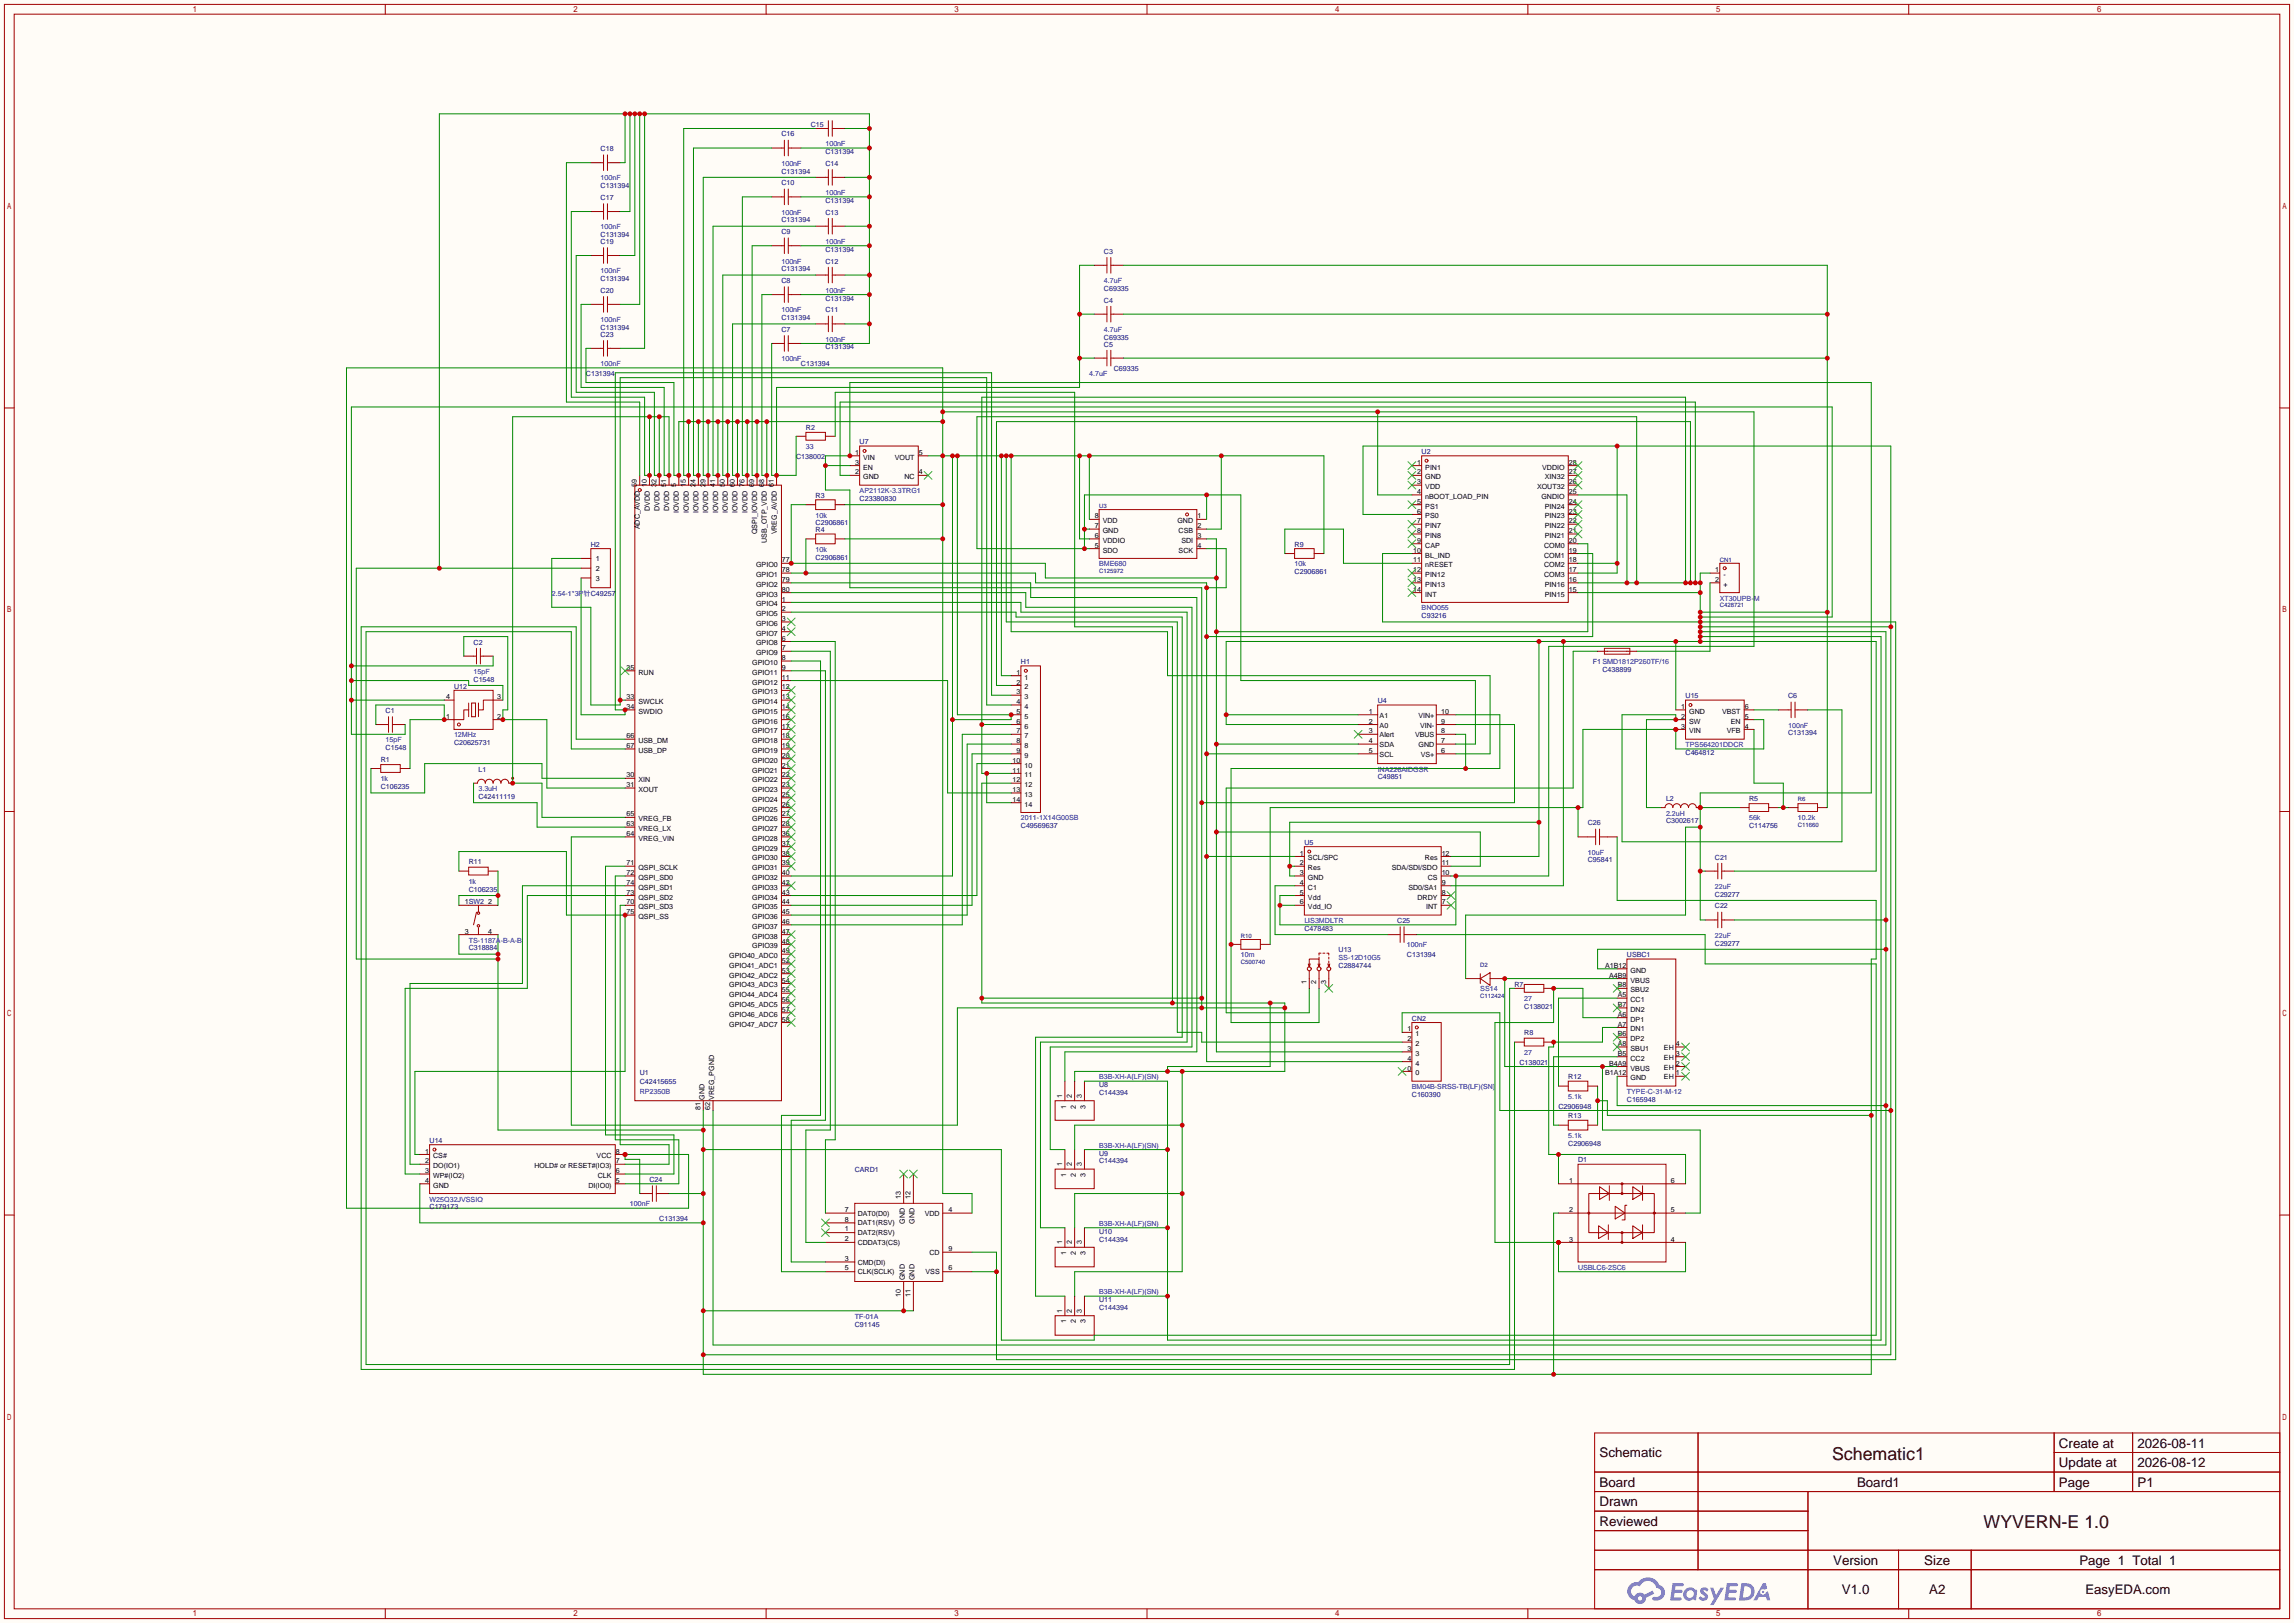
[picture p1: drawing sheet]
<svg xmlns="http://www.w3.org/2000/svg" width="596mm" height="422mm" viewBox="0 0 596 422" stroke-linecap="round" stroke-linejoin="round" font-family="sans-serif">
<defs><g id="words">
<g font-size="4.6">
<text x="476.1" y="379.4">Schematic1</text>
<text x="515.5" y="397.2">WYVERN-E 1.0</text>
</g>
<g font-size="3.5">
<text x="535.1" y="376.3">Create at</text>
<text x="555.5" y="376.3">2026-08-11</text>
<text x="415.7" y="378.8">Schematic</text>
<text x="535.1" y="381.4">Update at</text>
<text x="555.5" y="381.4">2026-08-12</text>
<text x="415.7" y="386.5">Board</text>
<text x="482.6" y="386.5">Board1</text>
<text x="555.5" y="386.5">P1</text>
<text x="415.7" y="391.5">Drawn</text>
<text x="415.7" y="396.6">Reviewed</text>
<text x="476.4" y="406.8">Version</text>
<text x="500.1" y="406.8">Size</text>
<text x="478.7" y="414.4">V1.0</text>
<text x="501.3" y="414.4">A2</text>
</g>
<g font-size="3.4">
<text x="535.1" y="386.4">Page</text>
<text x="540.4" y="406.7">Page 1 Total 1</text>
<text x="541.9" y="414.4">EasyEDA.com</text>
</g>
<g font-size="1.8" fill="#000080">
<text x="203.1" y="35.5">C16</text>
<text x="210.7" y="32.9">C15</text>
<text x="156.1" y="39.3">C18</text>
<text x="214.5" y="40.1">C131394</text>
<text x="203.1" y="45.1">C131394</text>
<text x="214.5" y="43.1">C14</text>
<text x="156.1" y="52">C17</text>
<text x="156.1" y="48.9">C131394</text>
<text x="203.1" y="48.2">C10</text>
<text x="214.5" y="52.8">C131394</text>
<text x="203.1" y="57.8">C131394</text>
<text x="214.5" y="55.8">C13</text>
<text x="156.1" y="63.4">C19</text>
<text x="156.1" y="61.6">C131394</text>
<text x="203.1" y="60.9">C9</text>
<text x="214.5" y="65.5">C131394</text>
<text x="286.9" y="66">C3</text>
<text x="203.1" y="70.5">C131394</text>
<text x="214.5" y="68.5">C12</text>
<text x="156.1" y="76.1">C20</text>
<text x="156.1" y="73.1">C131394</text>
<text x="203.1" y="73.6">C8</text>
<text x="286.9" y="75.6">C69335</text>
<text x="203.1" y="83.2">C131394</text>
<text x="214.5" y="78.2">C131394</text>
<text x="214.5" y="81.2">C11</text>
<text x="286.9" y="78.7">C4</text>
<text x="156.1" y="85.8">C131394</text>
<text x="156.1" y="87.5">C23</text>
<text x="203.1" y="86.3">C7</text>
<text x="286.9" y="88.3">C69335</text>
<text x="208.2" y="95.2">C131394</text>
<text x="214.5" y="90.9">C131394</text>
<text x="286.9" y="90.1">C5</text>
<text x="152.3" y="97.7">C131394</text>
<text x="289.4" y="96.4">C69335</text>
<text x="209.4" y="111.7">R2</text>
<text x="206.9" y="119.3">C138002</text>
<text x="223.4" y="115.5">U7</text>
<text x="369.4" y="118">U2</text>
<text x="212" y="129.5">R3</text>
<text x="223.4" y="130.2">C23380830</text>
<text x="212" y="136.6">C2906861</text>
<text x="153.5" y="142.2">H2</text>
<text x="212" y="138.3">R4</text>
<text x="336.4" y="142.2">R9</text>
<text x="212" y="145.5">C2906861</text>
<text x="336.4" y="149.3">C2906861</text>
<text x="369.4" y="160.7">C93216</text>
<text x="123.1" y="167.6">C2</text>
<text x="265.3" y="172.6">H1</text>
<text x="413.9" y="172.6">F1 SMD1812P260TF/16</text>
<text x="118" y="179">U12</text>
<text x="123.1" y="177.2">C1548</text>
<text x="416.4" y="174.7">C438899</text>
<text x="100.2" y="185.3">C1</text>
<text x="358" y="182.8">U4</text>
<text x="438" y="181.5">U15</text>
<text x="464.7" y="181.5">C6</text>
<text x="464.7" y="191.2">C131394</text>
<text x="100.2" y="195">C1548</text>
<text x="118" y="193.7">C20625731</text>
<text x="438" y="196.3">C464812</text>
<text x="98.9" y="198">R1</text>
<text x="124.3" y="200.6">L1</text>
<text x="358" y="202.6">C49851</text>
<text x="98.9" y="205.2">C106235</text>
<text x="124.3" y="207.7">C42411119</text>
<text x="432.9" y="208.2">L2</text>
<text x="454.5" y="208.2">R5</text>
<text x="265.3" y="215.3">C49569637</text>
<text x="412.6" y="214.5">C26</text>
<text x="432.9" y="214">C3002617</text>
<text x="454.5" y="215.3">C114756</text>
<text x="339" y="219.6">U5</text>
<text x="121.8" y="224.7">R11</text>
<text x="412.6" y="224.2">C95841</text>
<text x="445.6" y="223.4">C21</text>
<text x="121.8" y="231.8">C106235</text>
<text x="445.6" y="233.1">C29277</text>
<text x="363.1" y="239.9">C25</text>
<text x="445.6" y="236.1">C22</text>
<text x="339" y="242">C478483</text>
<text x="445.6" y="245.8">C29277</text>
<text x="121.8" y="247.1">C318884</text>
<text x="347.9" y="247.6">U13</text>
<text x="347.9" y="251.6">C2884744</text>
<text x="365.6" y="248.8">C131394</text>
<text x="422.8" y="248.8">USBC1</text>
<text x="393.6" y="256.5">R7</text>
<text x="396.1" y="262.3">C138021</text>
<text x="366.9" y="265.3">CN2</text>
<text x="396.1" y="269.2">R8</text>
<text x="166.2" y="279.3">U1</text>
<text x="166.2" y="281.9">C42415655</text>
<text x="394.8" y="276.8">C138021</text>
<text x="407.5" y="280.6">R12</text>
<text x="285.6" y="282.6">U8</text>
<text x="285.6" y="284.7">C144394</text>
<text x="366.9" y="285.2">C160390</text>
<text x="422.8" y="286.4">C165948</text>
<text x="405" y="288.2">C2906948</text>
<text x="407.5" y="290.7">R13</text>
<text x="111.6" y="297.1">U14</text>
<text x="407.5" y="297.9">C2906948</text>
<text x="222.1" y="304.7">CARD1</text>
<text x="285.6" y="300.4">U9</text>
<text x="285.6" y="302.4">C144394</text>
<text x="410.1" y="302.2">D1</text>
<text x="168.8" y="307.3">C24</text>
<text x="111.6" y="314.4">C179173</text>
<text x="171.3" y="317.4">C131394</text>
<text x="285.6" y="320.7">U10</text>
<text x="285.6" y="322.8">C144394</text>
<text x="285.6" y="338.5">U11</text>
<text x="285.6" y="340.5">C144394</text>
<text x="222.1" y="344.9">C91145</text>
</g>
<g font-size="1.8" fill="#00f">
<text x="214.5" y="38">100nF</text>
<text x="156.1" y="46.9">100nF</text>
<text x="203.1" y="43.1">100nF</text>
<text x="214.5" y="50.7">100nF</text>
<text x="156.1" y="59.6">100nF</text>
<text x="203.1" y="55.8">100nF</text>
<text x="214.5" y="63.4">100nF</text>
<text x="156.1" y="71">100nF</text>
<text x="203.1" y="68.5">100nF</text>
<text x="214.5" y="76.1">100nF</text>
<text x="286.9" y="73.6">4.7uF</text>
<text x="156.1" y="83.7">100nF</text>
<text x="203.1" y="81.2">100nF</text>
<text x="214.5" y="88.8">100nF</text>
<text x="286.9" y="86.3">4.7uF</text>
<text x="156.1" y="95.2">100nF</text>
<text x="203.1" y="93.9">100nF</text>
<text x="283.1" y="97.7">4.7uF</text>
<text x="209.4" y="116.8">33</text>
<text x="223.4" y="128.2">AP2112K-3.3TRG1</text>
<text x="212" y="134.5">10k</text>
<text x="212" y="143.4">10k</text>
<text x="285.6" y="147.2">BME680</text>
<text x="336.4" y="147.2">10k</text>
<text x="143.4" y="154.9">2.54-1*3P针C49257</text>
<text x="369.4" y="158.7">BNO055</text>
<text x="446.9" y="156.1">XT30UPB-M</text>
<text x="123.1" y="175.2">15pF</text>
<text x="118" y="191.7">12MHz</text>
<text x="464.7" y="189.1">100nF</text>
<text x="100.2" y="193">15pF</text>
<text x="438" y="194.2">TPS564201DDCR</text>
<text x="98.9" y="203.1">1k</text>
<text x="358" y="200.6">INA226AIDGSR</text>
<text x="124.3" y="205.7">3.3uH</text>
<text x="265.3" y="213.3">2011-1X14G00SB</text>
<text x="432.9" y="212">2.2uH</text>
<text x="454.5" y="213.3">56k</text>
<text x="467.2" y="213.3">10.2k</text>
<text x="412.6" y="222.2">10uF</text>
<text x="121.8" y="229.8">1k</text>
<text x="445.6" y="231.1">22uF</text>
<text x="339" y="239.9">LIS3MDLTR</text>
<text x="121.8" y="245">TS-1187A-B-A-B</text>
<text x="445.6" y="243.8">22uF</text>
<text x="322.5" y="248.8">10m</text>
<text x="347.9" y="249.6">SS-12D10G5</text>
<text x="365.6" y="246.3">100nF</text>
<text x="384.7" y="257.7">SS14</text>
<text x="396.1" y="260.3">27</text>
<text x="396.1" y="274.2">27</text>
<text x="285.6" y="280.6">B3B-XH-A(LF)(SN)</text>
<text x="166.2" y="284.4">RP2350B</text>
<text x="366.9" y="283.1">BM04B-SRSS-TB(LF)(SN)</text>
<text x="407.5" y="285.7">5.1k</text>
<text x="422.8" y="284.4">TYPE-C-31-M-12</text>
<text x="285.6" y="298.4">B3B-XH-A(LF)(SN)</text>
<text x="407.5" y="295.8">5.1k</text>
<text x="111.6" y="312.3">W25Q32JVSSIQ</text>
<text x="163.7" y="313.6">100nF</text>
<text x="285.6" y="318.7">B3B-XH-A(LF)(SN)</text>
<text x="410.1" y="330.1">USBLC6-2SC6</text>
<text x="285.6" y="336.5">B3B-XH-A(LF)(SN)</text>
<text x="222.1" y="342.8">TF-01A</text>
</g>
<g font-size="1.8">
<text x="222.2" y="118.3">1</text>
<text x="224.3" y="119.5">VIN</text>
<text x="232.6" y="119.5">VOUT</text>
<text x="238.8" y="118.3">5</text>
<text x="222.2" y="123.3">2</text>
<text x="222.2" y="120.8">3</text>
<text x="224.3" y="124.6">GND</text>
<text x="224.3" y="122.1">EN</text>
<text x="235" y="124.6">NC</text>
<text x="238.8" y="123.3">4</text>
<text x="368.3" y="120.8">1</text>
<text x="368.3" y="123.3">2</text>
<text x="368.3" y="125.9">3</text>
<text x="370.4" y="122.1">PIN1</text>
<text x="370.4" y="124.6">GND</text>
<text x="400.8" y="122.1">VDDIO</text>
<text x="401.5" y="124.6">XIN32</text>
<text x="407.7" y="125.9">26</text>
<text x="407.7" y="123.3">27</text>
<text x="407.7" y="120.8">28</text>
<text x="165.5" y="126.5" transform="rotate(-90 165.5 126.5)">59</text>
<text x="168.1" y="126.5" transform="rotate(-90 168.1 126.5)">10</text>
<text x="170.6" y="126.5" transform="rotate(-90 170.6 126.5)">32</text>
<text x="173.1" y="126.5" transform="rotate(-90 173.1 126.5)">51</text>
<text x="175.7" y="126.5" transform="rotate(-90 175.7 126.5)">5</text>
<text x="178.2" y="126.5" transform="rotate(-90 178.2 126.5)">15</text>
<text x="180.8" y="126.5" transform="rotate(-90 180.8 126.5)">24</text>
<text x="183.3" y="126.5" transform="rotate(-90 183.3 126.5)">29</text>
<text x="185.8" y="126.5" transform="rotate(-90 185.8 126.5)">41</text>
<text x="188.4" y="126.5" transform="rotate(-90 188.4 126.5)">50</text>
<text x="190.9" y="126.5" transform="rotate(-90 190.9 126.5)">60</text>
<text x="193.5" y="126.5" transform="rotate(-90 193.5 126.5)">76</text>
<text x="196" y="126.5" transform="rotate(-90 196 126.5)">69</text>
<text x="198.5" y="126.5" transform="rotate(-90 198.5 126.5)">68</text>
<text x="201.1" y="126.5" transform="rotate(-90 201.1 126.5)">61</text>
<text x="368.3" y="128.4">4</text>
<text x="368.3" y="131">5</text>
<text x="370.4" y="127.2">VDD</text>
<text x="370.4" y="129.7">nBOOT_LOAD_PIN</text>
<text x="399.4" y="127.2">XOUT32</text>
<text x="400.5" y="129.7">GNDIO</text>
<text x="407.7" y="131">24</text>
<text x="407.7" y="128.4">25</text>
<text x="166.3" y="137.6" transform="rotate(-90 166.3 137.6)">ADC_AVDD</text>
<text x="168.8" y="132.8" transform="rotate(-90 168.8 132.8)">DVDD</text>
<text x="171.4" y="132.8" transform="rotate(-90 171.4 132.8)">DVDD</text>
<text x="173.9" y="132.8" transform="rotate(-90 173.9 132.8)">DVDD</text>
<text x="176.4" y="133.4" transform="rotate(-90 176.4 133.4)">IOVDD</text>
<text x="179" y="133.4" transform="rotate(-90 179 133.4)">IOVDD</text>
<text x="181.5" y="133.4" transform="rotate(-90 181.5 133.4)">IOVDD</text>
<text x="184.1" y="133.4" transform="rotate(-90 184.1 133.4)">IOVDD</text>
<text x="186.6" y="133.4" transform="rotate(-90 186.6 133.4)">IOVDD</text>
<text x="189.1" y="133.4" transform="rotate(-90 189.1 133.4)">IOVDD</text>
<text x="191.7" y="133.4" transform="rotate(-90 191.7 133.4)">IOVDD</text>
<text x="194.2" y="133.4" transform="rotate(-90 194.2 133.4)">IOVDD</text>
<text x="284.5" y="134.8">8</text>
<text x="284.5" y="137.3">7</text>
<text x="286.6" y="136">VDD</text>
<text x="306" y="136">GND</text>
<text x="311.1" y="137.3">2</text>
<text x="311.1" y="134.8">1</text>
<text x="368.3" y="133.5">6</text>
<text x="368.3" y="136">7</text>
<text x="370.4" y="132.2">PS1</text>
<text x="370.4" y="134.8">PS0</text>
<text x="370.4" y="137.3">PIN7</text>
<text x="401.5" y="137.3">PIN22</text>
<text x="401.5" y="134.8">PIN23</text>
<text x="401.5" y="132.2">PIN24</text>
<text x="407.7" y="136">22</text>
<text x="407.7" y="133.5">23</text>
<text x="196.8" y="138.8" transform="rotate(-90 196.8 138.8)">QSPI_IOVDD</text>
<text x="199.3" y="141.1" transform="rotate(-90 199.3 141.1)">USB_OTP_VDD</text>
<text x="201.8" y="138.9" transform="rotate(-90 201.8 138.9)">VREG_AVDD</text>
<text x="284.5" y="139.9">6</text>
<text x="284.5" y="142.4">5</text>
<text x="286.6" y="138.6">GND</text>
<text x="286.6" y="141.1">VDDIO</text>
<text x="286.6" y="143.7">SDO</text>
<text x="306.3" y="143.7">SCK</text>
<text x="306.3" y="138.6">CSB</text>
<text x="307" y="141.1">SDI</text>
<text x="311.1" y="142.4">4</text>
<text x="311.1" y="139.9">3</text>
<text x="367.3" y="143.7">10</text>
<text x="368.3" y="138.6">8</text>
<text x="368.3" y="141.1">9</text>
<text x="370.4" y="139.9">PIN8</text>
<text x="370.4" y="142.4">CAP</text>
<text x="401.3" y="142.4">COM0</text>
<text x="401.5" y="139.9">PIN21</text>
<text x="407.7" y="143.7">19</text>
<text x="407.7" y="141.1">20</text>
<text x="407.7" y="138.6">21</text>
<text x="154.8" y="145.9">1</text>
<text x="154.8" y="148.5">2</text>
<text x="196.5" y="147.5">GPIO0</text>
<text x="203.2" y="148.7">78</text>
<text x="203.2" y="146.2">77</text>
<text x="367.3" y="146.2">11</text>
<text x="367.3" y="148.7">12</text>
<text x="370.4" y="144.9">BL_IND</text>
<text x="370.4" y="147.5">nRESET</text>
<text x="401.3" y="147.5">COM2</text>
<text x="401.3" y="144.9">COM1</text>
<text x="407.7" y="148.7">17</text>
<text x="407.7" y="146.2">18</text>
<text x="445.8" y="148.7">1</text>
<text x="154.8" y="151">3</text>
<text x="196.5" y="155.1">GPIO3</text>
<text x="196.5" y="152.6">GPIO2</text>
<text x="196.5" y="150">GPIO1</text>
<text x="203.2" y="153.8">80</text>
<text x="203.2" y="151.3">79</text>
<text x="367.3" y="151.3">13</text>
<text x="367.3" y="153.8">14</text>
<text x="370.4" y="150">PIN12</text>
<text x="370.4" y="152.6">PIN13</text>
<text x="370.4" y="155.1">INT</text>
<text x="401.3" y="150">COM3</text>
<text x="401.5" y="155.1">PIN15</text>
<text x="401.5" y="152.6">PIN16</text>
<text x="407.7" y="153.8">15</text>
<text x="407.7" y="151.3">16</text>
<text x="445.8" y="151.3">2</text>
<text x="447.9" y="150">-</text>
<text x="447.9" y="152.6">+</text>
<text x="196.5" y="160.2">GPIO5</text>
<text x="196.5" y="157.6">GPIO4</text>
<text x="203.2" y="161.4">3</text>
<text x="203.2" y="158.9">2</text>
<text x="203.2" y="156.4">1</text>
<text x="196.5" y="167.8">GPIO8</text>
<text x="196.5" y="165.3">GPIO7</text>
<text x="196.5" y="162.7">GPIO6</text>
<text x="203.2" y="166.5">6</text>
<text x="203.2" y="164">4</text>
<text x="195.5" y="172.9">GPIO10</text>
<text x="196.5" y="170.3">GPIO9</text>
<text x="203.2" y="171.6">8</text>
<text x="203.2" y="169.1">7</text>
<text x="162.8" y="174.1">35</text>
<text x="165.9" y="175.4">RUN</text>
<text x="195.5" y="178">GPIO12</text>
<text x="195.5" y="175.4">GPIO11</text>
<text x="203.2" y="179.2">12</text>
<text x="203.2" y="176.7">11</text>
<text x="203.2" y="174.1">9</text>
<text x="264.1" y="175.4">1</text>
<text x="264.1" y="178">2</text>
<text x="266.2" y="176.7">1</text>
<text x="266.2" y="179.2">2</text>
<text x="115.9" y="181.8">4</text>
<text x="129.2" y="181.8">3</text>
<text x="162.8" y="181.8">33</text>
<text x="162.8" y="184.3">34</text>
<text x="165.9" y="183">SWCLK</text>
<text x="165.9" y="185.6">SWDIO</text>
<text x="195.5" y="185.6">GPIO15</text>
<text x="195.5" y="183">GPIO14</text>
<text x="195.5" y="180.5">GPIO13</text>
<text x="203.2" y="184.3">14</text>
<text x="203.2" y="181.8">13</text>
<text x="264.1" y="180.5">3</text>
<text x="264.1" y="183">4</text>
<text x="264.1" y="185.6">5</text>
<text x="266.2" y="181.8">3</text>
<text x="266.2" y="184.3">4</text>
<text x="355.7" y="185.6">1</text>
<text x="374.5" y="185.6">10</text>
<text x="436.9" y="184.3">1</text>
<text x="439" y="185.6">GND</text>
<text x="447.5" y="185.6">VBST</text>
<text x="453.4" y="184.3">6</text>
<text x="115.9" y="186.8">1</text>
<text x="129.2" y="186.8">2</text>
<text x="162.8" y="191.9">66</text>
<text x="195.5" y="190.7">GPIO17</text>
<text x="195.5" y="188.1">GPIO16</text>
<text x="203.2" y="191.9">18</text>
<text x="203.2" y="189.4">17</text>
<text x="203.2" y="186.8">16</text>
<text x="264.1" y="188.1">6</text>
<text x="264.1" y="190.7">7</text>
<text x="266.2" y="186.8">5</text>
<text x="266.2" y="189.4">6</text>
<text x="266.2" y="191.9">7</text>
<text x="355.7" y="188.1">2</text>
<text x="355.7" y="190.7">3</text>
<text x="358.5" y="186.6">A1</text>
<text x="358.5" y="189.1">A0</text>
<text x="358.5" y="191.7">Alert</text>
<text x="367.7" y="191.7">VBUS</text>
<text x="368.6" y="186.6">VIN+</text>
<text x="369.1" y="189.1">VIN-</text>
<text x="374.5" y="190.7">8</text>
<text x="374.5" y="188.1">9</text>
<text x="436.9" y="186.8">2</text>
<text x="436.9" y="189.4">3</text>
<text x="439" y="188.1">SW</text>
<text x="439" y="190.7">VIN</text>
<text x="448.7" y="190.7">VFB</text>
<text x="449.8" y="188.1">EN</text>
<text x="453.4" y="189.4">4</text>
<text x="453.4" y="186.8">5</text>
<text x="162.8" y="194.5">67</text>
<text x="165.9" y="193.2">USB_DM</text>
<text x="165.9" y="195.7">USB_DP</text>
<text x="195.5" y="195.7">GPIO19</text>
<text x="195.5" y="193.2">GPIO18</text>
<text x="203.2" y="197">20</text>
<text x="203.2" y="194.5">19</text>
<text x="264.1" y="193.2">8</text>
<text x="264.1" y="195.7">9</text>
<text x="266.2" y="194.5">8</text>
<text x="266.2" y="197">9</text>
<text x="355.7" y="193.2">4</text>
<text x="355.7" y="195.7">5</text>
<text x="358.5" y="194.2">SDA</text>
<text x="358.5" y="196.7">SCL</text>
<text x="368.6" y="194.2">GND</text>
<text x="369.2" y="196.7">VS+</text>
<text x="374.5" y="195.7">6</text>
<text x="374.5" y="193.2">7</text>
<text x="162.8" y="202.1">30</text>
<text x="165.9" y="203.4">XIN</text>
<text x="195.5" y="203.4">GPIO22</text>
<text x="195.5" y="200.8">GPIO21</text>
<text x="195.5" y="198.3">GPIO20</text>
<text x="203.2" y="202.1">22</text>
<text x="203.2" y="199.5">21</text>
<text x="263.1" y="198.3">10</text>
<text x="263.1" y="200.8">11</text>
<text x="263.1" y="203.4">12</text>
<text x="266.2" y="199.5">10</text>
<text x="266.2" y="202.1">11</text>
<text x="162.8" y="204.6">31</text>
<text x="165.9" y="205.9">XOUT</text>
<text x="195.5" y="208.4">GPIO24</text>
<text x="195.5" y="205.9">GPIO23</text>
<text x="203.2" y="209.7">26</text>
<text x="203.2" y="207.2">25</text>
<text x="203.2" y="204.6">23</text>
<text x="263.1" y="205.9">13</text>
<text x="263.1" y="208.4">14</text>
<text x="266.2" y="204.6">12</text>
<text x="266.2" y="207.2">13</text>
<text x="266.2" y="209.7">14</text>
<text x="162.8" y="212.2">65</text>
<text x="162.8" y="214.8">63</text>
<text x="165.9" y="213.5">VREG_FB</text>
<text x="195.5" y="213.5">GPIO26</text>
<text x="195.5" y="211">GPIO25</text>
<text x="203.2" y="214.8">28</text>
<text x="203.2" y="212.2">27</text>
<text x="162.8" y="217.3">64</text>
<text x="165.9" y="216.1">VREG_LX</text>
<text x="165.9" y="218.6">VREG_VIN</text>
<text x="195.5" y="221.1">GPIO29</text>
<text x="195.5" y="218.6">GPIO28</text>
<text x="195.5" y="216.1">GPIO27</text>
<text x="203.2" y="219.9">37</text>
<text x="203.2" y="217.3">36</text>
<text x="162.8" y="224.9">71</text>
<text x="162.8" y="227.5">72</text>
<text x="165.9" y="226.2">QSPI_SCLK</text>
<text x="195.5" y="226.2">GPIO31</text>
<text x="195.5" y="223.7">GPIO30</text>
<text x="203.2" y="227.5">40</text>
<text x="203.2" y="224.9">39</text>
<text x="203.2" y="222.4">38</text>
<text x="337.8" y="222.4">1</text>
<text x="337.8" y="224.9">2</text>
<text x="337.8" y="227.5">3</text>
<text x="339.9" y="223.7">SCL/SPC</text>
<text x="339.9" y="226.2">Res</text>
<text x="361.7" y="226.2">SDA/SDI/SDO</text>
<text x="370.3" y="223.7">Res</text>
<text x="374.6" y="227.5">10</text>
<text x="374.6" y="224.9">11</text>
<text x="374.6" y="222.4">12</text>
<text x="162.8" y="230">74</text>
<text x="162.8" y="232.6">73</text>
<text x="165.9" y="228.8">QSPI_SD0</text>
<text x="165.9" y="231.3">QSPI_SD1</text>
<text x="165.9" y="233.8">QSPI_SD2</text>
<text x="195.5" y="233.8">GPIO34</text>
<text x="195.5" y="231.3">GPIO33</text>
<text x="195.5" y="228.8">GPIO32</text>
<text x="203.2" y="232.6">43</text>
<text x="203.2" y="230">42</text>
<text x="337.8" y="230">4</text>
<text x="337.8" y="232.6">5</text>
<text x="339.9" y="228.8">GND</text>
<text x="339.9" y="231.3">C1</text>
<text x="339.9" y="233.8">Vdd</text>
<text x="366" y="231.3">SD0/SA1</text>
<text x="368.3" y="233.8">DRDY</text>
<text x="371" y="228.8">CS</text>
<text x="374.6" y="232.6">8</text>
<text x="374.6" y="230">9</text>
<text x="120.8" y="235.1">1SW2</text>
<text x="126.9" y="235.1">2</text>
<text x="162.8" y="235.1">70</text>
<text x="162.8" y="237.6">75</text>
<text x="165.9" y="236.4">QSPI_SD3</text>
<text x="165.9" y="238.9">QSPI_SS</text>
<text x="195.5" y="238.9">GPIO36</text>
<text x="195.5" y="236.4">GPIO35</text>
<text x="203.2" y="237.6">45</text>
<text x="203.2" y="235.1">44</text>
<text x="337.8" y="235.1">6</text>
<text x="339.9" y="236.4">Vdd_IO</text>
<text x="370.6" y="236.4">INT</text>
<text x="374.6" y="235.1">7</text>
<text x="120.8" y="242.7">3</text>
<text x="126.9" y="242.7">4</text>
<text x="195.5" y="244">GPIO38</text>
<text x="195.5" y="241.5">GPIO37</text>
<text x="203.2" y="245.3">48</text>
<text x="203.2" y="242.7">47</text>
<text x="203.2" y="240.2">46</text>
<text x="189.5" y="251.6">GPIO41_ADC1</text>
<text x="189.5" y="249.1">GPIO40_ADC0</text>
<text x="195.5" y="246.5">GPIO39</text>
<text x="203.2" y="250.3">52</text>
<text x="203.2" y="247.8">49</text>
<text x="417.1" y="251.6">A1B12</text>
<text x="189.5" y="256.7">GPIO43_ADC3</text>
<text x="189.5" y="254.2">GPIO42_ADC2</text>
<text x="203.2" y="258">55</text>
<text x="203.2" y="255.4">54</text>
<text x="203.2" y="252.9">53</text>
<text x="339.5" y="255.9" transform="rotate(-90 339.5 255.9)">1</text>
<text x="342.1" y="255.9" transform="rotate(-90 342.1 255.9)">2</text>
<text x="344.6" y="255.9" transform="rotate(-90 344.6 255.9)">3</text>
<text x="418.1" y="254.2">A4B9</text>
<text x="420.4" y="256.7">B8</text>
<text x="423.7" y="252.9">GND</text>
<text x="423.7" y="255.4">VBUS</text>
<text x="423.7" y="258">SBU2</text>
<text x="189.5" y="261.8">GPIO45_ADC5</text>
<text x="189.5" y="259.2">GPIO44_ADC4</text>
<text x="203.2" y="263">57</text>
<text x="203.2" y="260.5">56</text>
<text x="420.4" y="259.2">A5</text>
<text x="420.4" y="261.8">B7</text>
<text x="423.7" y="260.5">CC1</text>
<text x="423.7" y="263">DN2</text>
<text x="189.5" y="266.9">GPIO47_ADC7</text>
<text x="189.5" y="264.3">GPIO46_ADC6</text>
<text x="203.2" y="265.6">58</text>
<text x="365.7" y="268.1">1</text>
<text x="367.8" y="269.4">1</text>
<text x="420.4" y="264.3">A6</text>
<text x="420.4" y="266.9">A7</text>
<text x="420.4" y="269.4">B6</text>
<text x="423.7" y="265.6">DP1</text>
<text x="423.7" y="268.1">DN1</text>
<text x="365.7" y="270.7">2</text>
<text x="365.7" y="273.2">3</text>
<text x="365.7" y="275.7">4</text>
<text x="367.8" y="271.9">2</text>
<text x="367.8" y="274.5">3</text>
<text x="420.4" y="271.9">A8</text>
<text x="420.4" y="274.5">B5</text>
<text x="423.7" y="270.7">DP2</text>
<text x="423.7" y="273.2">SBU1</text>
<text x="423.7" y="275.7">CC2</text>
<text x="432.4" y="272.9">EH</text>
<text x="432.4" y="275.5">EH</text>
<text x="435.5" y="271.9">4</text>
<text x="435.5" y="274.5">3</text>
<text x="365.7" y="278.3">0</text>
<text x="367.8" y="277">4</text>
<text x="367.8" y="279.6">0</text>
<text x="417.1" y="279.6">B1A12</text>
<text x="418.1" y="277">B4A9</text>
<text x="423.7" y="278.3">VBUS</text>
<text x="423.7" y="280.8">GND</text>
<text x="432.4" y="278">EH</text>
<text x="432.4" y="280.6">EH</text>
<text x="435.5" y="277">2</text>
<text x="435.5" y="279.6">1</text>
<text x="183.1" y="285.9" transform="rotate(-90 183.1 285.9)">GND</text>
<text x="185.6" y="285.9" transform="rotate(-90 185.6 285.9)">VREG_PGND</text>
<text x="276" y="285.3" transform="rotate(-90 276 285.3)">1</text>
<text x="278.6" y="285.3" transform="rotate(-90 278.6 285.3)">2</text>
<text x="281.1" y="285.3" transform="rotate(-90 281.1 285.3)">3</text>
<text x="182" y="288.5" transform="rotate(-90 182 288.5)">81</text>
<text x="184.6" y="288.5" transform="rotate(-90 184.6 288.5)">62</text>
<text x="277" y="288.2" transform="rotate(-90 277 288.2)">1</text>
<text x="279.6" y="288.2" transform="rotate(-90 279.6 288.2)">2</text>
<text x="282.1" y="288.2" transform="rotate(-90 282.1 288.2)">3</text>
<text x="110.5" y="299.9">1</text>
<text x="160" y="299.9">8</text>
<text x="110.5" y="302.4">2</text>
<text x="110.5" y="305">3</text>
<text x="112.6" y="301.1">CS#</text>
<text x="112.6" y="303.7">DO(IO1)</text>
<text x="138.9" y="303.7">HOLD# or RESET#(IO3)</text>
<text x="155.1" y="301.1">VCC</text>
<text x="160" y="305">6</text>
<text x="160" y="302.4">7</text>
<text x="276" y="303.1" transform="rotate(-90 276 303.1)">1</text>
<text x="277" y="305.9" transform="rotate(-90 277 305.9)">1</text>
<text x="278.6" y="303.1" transform="rotate(-90 278.6 303.1)">2</text>
<text x="279.6" y="305.9" transform="rotate(-90 279.6 305.9)">2</text>
<text x="281.1" y="303.1" transform="rotate(-90 281.1 303.1)">3</text>
<text x="282.1" y="305.9" transform="rotate(-90 282.1 305.9)">3</text>
<text x="110.5" y="307.5">4</text>
<text x="112.6" y="306.2">WP#(IO2)</text>
<text x="112.6" y="308.8">GND</text>
<text x="153" y="308.7">DI(IO0)</text>
<text x="155.4" y="306.2">CLK</text>
<text x="160" y="307.5">5</text>
<text x="234.1" y="311.7" transform="rotate(-90 234.1 311.7)">13</text>
<text x="236.6" y="311.7" transform="rotate(-90 236.6 311.7)">12</text>
<text x="407.8" y="307.5">1</text>
<text x="434.2" y="307.5">6</text>
<text x="219.6" y="315">7</text>
<text x="219.6" y="317.5">8</text>
<text x="222.9" y="316">DAT0(D0)</text>
<text x="240.3" y="316">VDD</text>
<text x="246.5" y="315">4</text>
<text x="407.8" y="315.1">2</text>
<text x="434.2" y="315.1">5</text>
<text x="219.6" y="320.1">1</text>
<text x="219.6" y="322.6">2</text>
<text x="222.9" y="321.1">DAT2(RSV)</text>
<text x="222.9" y="323.6">CDDAT3(CS)</text>
<text x="222.9" y="318.5">DAT1(RSV)</text>
<text x="235.1" y="318.1" transform="rotate(-90 235.1 318.1)">GND</text>
<text x="237.7" y="318.1" transform="rotate(-90 237.7 318.1)">GND</text>
<text x="276" y="323.4" transform="rotate(-90 276 323.4)">1</text>
<text x="278.6" y="323.4" transform="rotate(-90 278.6 323.4)">2</text>
<text x="281.1" y="323.4" transform="rotate(-90 281.1 323.4)">3</text>
<text x="407.8" y="322.7">3</text>
<text x="434.2" y="322.7">4</text>
<text x="219.6" y="327.7">3</text>
<text x="222.9" y="328.7">CMD(DI)</text>
<text x="241.6" y="326.2">CD</text>
<text x="246.5" y="325.2">9</text>
<text x="277" y="326.3" transform="rotate(-90 277 326.3)">1</text>
<text x="279.6" y="326.3" transform="rotate(-90 279.6 326.3)">2</text>
<text x="282.1" y="326.3" transform="rotate(-90 282.1 326.3)">3</text>
<text x="219.6" y="330.2">5</text>
<text x="222.9" y="331.2">CLK(SCLK)</text>
<text x="235.1" y="332.7" transform="rotate(-90 235.1 332.7)">GND</text>
<text x="237.7" y="332.7" transform="rotate(-90 237.7 332.7)">GND</text>
<text x="240.5" y="331.3">VSS</text>
<text x="246.5" y="330.2">6</text>
<text x="234.1" y="337.1" transform="rotate(-90 234.1 337.1)">10</text>
<text x="236.6" y="337.1" transform="rotate(-90 236.6 337.1)">11</text>
<text x="276" y="341.2" transform="rotate(-90 276 341.2)">1</text>
<text x="278.6" y="341.2" transform="rotate(-90 278.6 341.2)">2</text>
<text x="281.1" y="341.2" transform="rotate(-90 281.1 341.2)">3</text>
<text x="277" y="344" transform="rotate(-90 277 344)">1</text>
<text x="279.6" y="344" transform="rotate(-90 279.6 344)">2</text>
<text x="282.1" y="344" transform="rotate(-90 282.1 344)">3</text>
</g>
<g font-size="1.6" fill="#000080">
<text x="285.6" y="132">U3</text>
<text x="285.6" y="149">C125972</text>
<text x="446.9" y="146">CN1</text>
<text x="446.9" y="157.8">C428721</text>
<text x="467.2" y="208.2">R6</text>
<text x="467.2" y="215">C11660</text>
<text x="322.5" y="243.8">R10</text>
<text x="322.5" y="250.6">C500740</text>
<text x="384.7" y="251.4">D2</text>
<text x="384.7" y="259.4">C112424</text>
</g>
</g></defs>
<path d="M0 0h596.1v421.9h-596.1z" fill="#fffcf7"/>
<g fill="none" stroke="#a10000" stroke-width=".26">
<path d="M1.1 1.1h593.9v419.7h-593.9zM3.7 3.7h588.8v414.5h-588.8zM100.1 1.1v2.6M199.1 1.1v2.6M298.1 1.1v2.6M397 1.1v2.6M496 1.1v2.6M1.1 106h2.6M592.5 106h2.5M1.1 210.9h2.6M592.5 210.9h2.5M1.1 315.8h2.6"/>
<path d="M592.5 315.8h2.5M414.4 372.5h178.1v45.7h-178.1zM441.3 372.5v35.6M533.8 372.5v15.2M533.8 377.6h58.7M554.2 372.5v15.2M414.4 382.7h178.1M414.4 387.7h178.1M414.4 392.8h55.4M414.4 397.9h55.4M469.8 387.7v30.5M100.1 418.2v2.6"/>
<path d="M199.1 418.2v2.6M298.1 418.2v2.6M397 418.2v2.6M414.4 403h178.1M414.4 408.1h178.1M493.4 403v15.2M496 418.2v2.6M512.2 403v15.2"/>
</g>
<g fill="#5487ff">
<path d="M442.1 412.9a1.3 1.3 0 0 1 1.9 .3l-.4 .6a.47 .47 0 0 0-.4-.5 .47 .47 0 0 0-.5 .3l.1 .2a1.28 1.28 0 0 1 .8 2 1.53 1.53 0 0 1-2.2-.3l.5-.6 .8 .5a.31 .31 0 0 0 .4-.3 .31 .31 0 0 0-.3-.4 1.12 1.12 0 0 1-.7-1.8z"/>
<path d="M444.4 412.7h.9l.6 2 1.2-2h.9l-2.7 4.5h-.9l1-1.6z"/>
<path d="M434.6 411.5h2.6a.4 .4 0 0 1 .4 .4 .4 .4 0 0 1-.4 .4h-1.8l-.1 1h1.6l.3 .2a.4 .4 0 0 1-.4 .6h-1.6l-.2 1.1h1.6a.39 .39 0 0 1 .4 .4 .39 .39 0 0 1-.4 .4h-2.6z"/>
<path d="M448.7 411.5h2.6a.4 .4 0 0 1 .4 .4 .4 .4 0 0 1-.4 .4h-1.8l-.1 1h1.6l.3 .2a.4 .4 0 0 1-.3 .6h-1.7l-.2 1.1h1.6a.39 .39 0 0 1 .4 .4 .39 .39 0 0 1-.4 .4h-2.6z"/>
<path d="M458.1 411.6h.8l.3 1.3-.6 .3a.75 .75 0 0 0-1.1 .3 .75 .75 0 0 0 .5 1.1 .75 .75 0 0 0 .9-.7l.5-.3 .6 2.4h-.8l-.3-.9h-1.8l-.5 .9h-1z"/>
<path d="M452.5 411.5l-.6 4.5h1.5a2.27 2.27 0 0 0 2.6-2.3 2.27 2.27 0 0 0-2.7-2.2zM453.3 412.3a1.5 1.5 0 0 1 1.8 1.6 1.5 1.5 0 0 1-1.9 1.3h-.3z"/>
<path d="M438 413.2a1.6 1.6 0 0 0-.4 2.3 1.6 1.6 0 0 0 2.4 .2l.7 .3 .3-2.5-.1-.2-.5-.1a1.58 1.58 0 0 0-2.4 0zM438.6 413.7a.99 .99 0 0 1 1.6 .6 .99 .99 0 0 1-1.3 1.1 .98 .98 0 0 1-.3-1.7z"/>
<path d="M423.6 411.9a2.37 2.37 0 0 0 1.1 4.1 1.54 1.54 0 0 0 1.8 .9 1.54 1.54 0 0 0 1.2-1.5l2.2-1.1-.5-.8-2 1a1.57 1.57 0 0 0-2.7 .5 1.5 1.5 0 0 1-.7-2.1 1.5 1.5 0 0 1 2.2-.5 2.27 2.27 0 0 1 2.3-1.4 2.27 2.27 0 0 1 2 1.8 1.16 1.16 0 0 1 1.2 1.1 1.16 1.16 0 0 1-1.1 1.2h-.7a.47 .47 0 0 0-.5 .4 .47 .47 0 0 0 .4 .5 2.14 2.14 0 0 0 2.7-1.3 2.14 2.14 0 0 0-1.3-2.7 3.2 3.2 0 0 0-5.5-.7l-1.1 .1zM425.6 415.5a.6 .6 0 0 1 1.2 0 .6 .6 0 0 1-1.2 0z"/>
<circle cx="458.2" cy="413.8" r=".28"/>
</g>
<g fill="none" stroke="#a10000" stroke-width=".26">
<path d="M203.1 38.5h.7M203.8 36.4v4.1M204.9 36.4v4.1M204.9 38.5h.7M214.5 33.4h.8M215.3 31.4v4M216.3 31.4v4M216.3 33.4h.7M156.1 55h.7M156.1 42.3h.7M156.8 40.3v4M156.8 53v4"/>
<path d="M157.9 40.3v4M157.9 53v4M157.9 55h.7M157.9 42.3h.7M203.1 51.2h.7M203.8 49.1v4.1M204.9 49.1v4.1M204.9 51.2h.7M214.5 46.1h.8M214.5 58.8h.8M215.3 44.1v4M215.3 56.8v4"/>
<path d="M216.3 44.1v4M216.3 56.8v4M216.3 46.1h.7M216.3 58.8h.7M156.1 79.1h.7M156.1 66.4h.7M156.8 64.4v4.1M156.8 77.1v4.1M157.9 64.4v4.1M157.9 77.1v4.1M157.9 79.1h.7M157.9 66.4h.7"/>
<path d="M203.1 76.6h.7M203.1 63.9h.7M203.8 61.8v4.1M203.8 74.5v4.1M204.9 61.8v4.1M204.9 74.5v4.1M204.9 76.6h.7M204.9 63.9h.7M214.5 71.5h.8M215.3 69.5v4M216.3 69.5v4M216.3 71.5h.7"/>
<path d="M286.9 69h.8M287.7 66.9v4.1M287.7 79.6v4.1M288.7 66.9v4.1M288.7 79.6v4.1M288.7 69h.7M156.1 90.6h.7M156.8 88.5v4.1M157.9 88.5v4.1M157.9 90.6h.7M203.1 89.3h.7M203.8 87.2v4.1"/>
<path d="M204.9 87.2v4.1M204.9 89.3h.7M214.5 84.2h.8M215.3 82.2v4M216.3 82.2v4M216.3 84.2h.7M286.9 81.7h.8M286.9 93.1h.8M287.7 91.1v4M288.7 91.1v4M288.7 81.7h.7M288.7 93.1h.7"/>
<path d="M209.4 112.4h5.1v2h-5.1zM223.4 116h15.2v10.1h-15.2zM369.4 118.5h38.1v38.1h-38.1zM165 126.1h38.1v160h-38.1zM212 129.9h5v2.6h-5zM212 138.8h5v2.6h-5zM285.6 132.5h25.4v12.7h-25.4zM336.4 142.6h5.1v2.6h-5.1zM446.9 146.4h5.1v7.7h-5.1zM118 179.5h10.1v10.1h-10.1zM123.1 170.6h.7M123.8 168.5v4.1"/>
<path d="M124.8 168.5v4.1M124.8 170.6h.8M265.3 173.1h5.1v38.1h-5.1zM98.9 198.8h5.1v2h-5.1zM100.2 188.3h.8M101 186.3v4.1M102 186.3v4.1M102 188.3h.7M121.8 184.5h-1.3v2.6h-2.5M121.8 182.8v3.5M122.6 182.8h1v3.5h-1zM124.3 182.8v3.5"/>
<path d="M128.1 182h-2.5v2.5h-1.3M358 183.3h15.3v15.2h-15.3zM464.7 184.5h.8M465.5 182.5v4.1M466.5 182.5v4.1M466.5 184.5h.7M124.1 203.6a1.02 1.02 0 0 1 1-1 1.02 1.02 0 0 1 1 1 1.02 1.02 0 0 1 1-1 1.02 1.02 0 0 1 1 1 1.02 1.02 0 0 1 1.1-1 1.02 1.02 0 0 1 1 1 1.02 1.02 0 0 1 1-1 1.02 1.02 0 0 1 1 1M454.5 208.9h5.1v2h-5.1zM467.2 208.9h5.1v2h-5.1zM121.8 225.4h5.1v2.1h-5.1zM339 220.1h35.5v17.8h-35.5zM445.6 226.4h.8"/>
<path d="M445.6 239.1h.8M446.4 224.4v4.1M446.4 237.1v4.1M447.4 224.4v4.1M447.4 237.1v4.1M447.4 226.4h.8M447.4 239.1h.8M363.1 243h.8M363.9 240.9v4.1M364.9 240.9v4.1M364.9 243h.7M384.7 254.4l2.5-1.5v3.3z"/>
<path d="M384.7 253.1v2.6M396.1 255.9h5.1v2h-5.1zM422.8 249.3h12.7v33h-12.7zM366.9 265.8h7.6v15.3h-7.6zM396.1 269.9h5.1v2h-5.1zM274.2 286.1h10.2v5.1h-10.2zM168.8 310.3h.7M169.5 308.2v4.1M170.6 308.2v4.1M170.6 310.3h.7M222.1 312.8h22.9v20.3h-22.9zM274.2 303.9h10.2v5.1h-10.2z"/>
<path d="M274.2 324.2h10.2v5.1h-10.2zM274.2 342h10.2v5.1h-10.2z"/>
<circle cx="224.7" cy="117.2" r=".38"/>
<circle cx="370.7" cy="119.8" r=".38"/>
<circle cx="166.2" cy="127.4" r=".38"/>
<circle cx="308.5" cy="133.7" r=".38"/>
<circle cx="448.2" cy="147.7" r=".38"/>
<circle cx="266.6" cy="174.4" r=".38"/>
<circle cx="119.3" cy="188.3" r=".38"/>
<circle cx="133.2" cy="202.3" r=".25"/>
<circle cx="340.2" cy="221.4" r=".38"/>
<circle cx="368.2" cy="267.1" r=".38"/>
</g>
<g fill="none" stroke="#870000" stroke-width=".26">
<path d="M200.5 38.5h2.6M205.6 38.5h2.6M212 33.4h2.5M217 33.4h2.6M153.5 55h2.6M153.5 42.3h2.6M158.6 55h2.6M158.6 42.3h2.6M200.5 51.2h2.6M205.6 51.2h2.6M212 46.1h2.5M212 58.8h2.5"/>
<path d="M217 46.1h2.6M217 58.8h2.6M153.5 79.1h2.6M153.5 66.4h2.6M158.6 79.1h2.6M158.6 66.4h2.6M200.5 76.6h2.6M200.5 63.9h2.6M205.6 76.6h2.6M205.6 63.9h2.6M212 71.5h2.5M217 71.5h2.6"/>
<path d="M284.4 69h2.5M289.4 69h2.6M153.5 90.6h2.6M158.6 90.6h2.6M200.5 89.3h2.6M205.6 89.3h2.6M212 84.2h2.5M217 84.2h2.6M284.4 81.7h2.5M284.4 93.1h2.5M289.4 81.7h2.6M289.4 93.1h2.6"/>
<path d="M206.9 113.4h2.5M214.5 113.4h2.5M220.9 118.5h2.5M238.6 118.5h2.6M166.2 123.6v2.5M168.8 123.6v2.5M171.3 123.6v2.5M173.9 123.6v2.5M176.4 123.6v2.5M178.9 123.6v2.5M181.5 123.6v2.5M184 123.6v2.5"/>
<path d="M186.6 123.6v2.5M189.1 123.6v2.5M191.6 123.6v2.5M194.2 123.6v2.5M196.7 123.6v2.5M199.3 123.6v2.5M201.8 123.6v2.5M209.4 131.2h2.6M217 131.2h2.6M220.9 121h2.5M220.9 123.6h2.5M238.6 123.6h2.6"/>
<path d="M283.1 135h2.5M283.1 137.5h2.5M311 135h2.6M311 137.5h2.6M366.9 121h2.5M366.9 123.6h2.5M366.9 126.1h2.5M366.9 128.7h2.5M366.9 131.2h2.5M366.9 133.7h2.5M366.9 136.3h2.5M366.9 138.8h2.5"/>
<path d="M407.5 121h2.6M407.5 123.6h2.6M407.5 126.1h2.6M407.5 128.7h2.6M407.5 131.2h2.6M407.5 133.7h2.6M407.5 136.3h2.6M407.5 138.8h2.6M203.1 159.1h2.5M203.1 156.6h2.5M203.1 154.1h2.5M203.1 151.5h2.5"/>
<path d="M203.1 149h2.5M203.1 146.4h2.5M209.4 140.1h2.6M217 140.1h2.6M283.1 140.1h2.5M283.1 142.6h2.5M311 140.1h2.6M311 142.6h2.6M333.9 143.9h2.5M341.5 143.9h2.5M366.9 154.1h2.5M366.9 151.5h2.5"/>
<path d="M366.9 149h2.5M366.9 146.4h2.5M366.9 141.4h2.5M366.9 143.9h2.5M407.5 154.1h2.6M407.5 151.5h2.6M407.5 149h2.6M407.5 146.4h2.6M407.5 141.4h2.6M407.5 143.9h2.6M444.4 151.5h2.5M444.4 149h2.5"/>
<path d="M120.5 170.6h2.6M125.6 170.6h2.5M162.4 174.4h2.6M203.1 174.4h2.5M203.1 179.5h2.5M203.1 176.9h2.5M203.1 171.8h2.5M203.1 169.3h2.5M203.1 166.8h2.5M203.1 164.2h2.5M203.1 161.7h2.5M262.8 175.6h2.5"/>
<path d="M262.8 178.2h2.5M96.4 199.8h2.5M97.7 188.3h2.5M102.7 188.3h2.6M104 199.8h2.6M115.4 182h2.6M115.4 187.1h2.6M128.1 182h2.6M128.1 187.1h2.6M162.4 182h2.6M162.4 184.5h2.6M162.4 192.2h2.6"/>
<path d="M162.4 194.7h2.6M203.1 182h2.5M203.1 184.5h2.5M203.1 192.2h2.5M203.1 194.7h2.5M203.1 199.8h2.5M203.1 197.2h2.5M203.1 189.6h2.5M203.1 187.1h2.5M262.8 185.8h2.5M262.8 188.3h2.5M262.8 190.9h2.5"/>
<path d="M262.8 193.4h2.5M262.8 196h2.5M262.8 180.7h2.5M262.8 183.3h2.5M262.8 198.5h2.5M352.9 185.8h5.1M352.9 188.3h5.1M352.9 190.9h5.1M352.9 193.4h5.1M352.9 196h5.1M373.3 185.8h5M373.3 188.3h5"/>
<path d="M373.3 190.9h5M373.3 193.4h5M373.3 196h5M462.2 184.5h2.5M467.2 184.5h2.6M123.1 203.6h1M132.2 203.6h1M162.4 202.3h2.6M162.4 204.9h2.6M162.4 212.5h2.6M162.4 215h2.6M162.4 217.6h2.6"/>
<path d="M203.1 202.3h2.5M203.1 204.9h2.5M203.1 212.5h2.5M203.1 215h2.5M203.1 217.6h2.5M203.1 209.9h2.5M203.1 207.4h2.5M262.8 201h2.5M262.8 203.6h2.5M262.8 206.1h2.5M262.8 208.7h2.5M452 209.9h2.5"/>
<path d="M459.6 209.9h2.6M464.7 209.9h2.5M472.3 209.9h2.6M119.3 226.4h2.5M126.9 226.4h2.5M162.4 225.2h2.6M162.4 227.7h2.6M162.4 230.3h2.6M162.4 232.8h2.6M162.4 235.3h2.6M162.4 237.9h2.6M203.1 225.2h2.5"/>
<path d="M203.1 227.7h2.5M203.1 230.3h2.5M203.1 232.8h2.5M203.1 235.3h2.5M203.1 237.9h2.5M203.1 222.6h2.5M203.1 220.1h2.5M336.4 225.2h2.6M336.4 227.7h2.6M336.4 230.3h2.6M336.4 232.8h2.6M336.4 235.3h2.6"/>
<path d="M336.4 222.6h2.6M374.5 225.2h2.6M374.5 227.7h2.6M374.5 230.3h2.6M374.5 232.8h2.6M374.5 235.3h2.6M374.5 222.6h2.6M443.1 226.4h2.5M443.1 239.1h2.5M448.2 226.4h2.5M448.2 239.1h2.5M203.1 258.2h2.5"/>
<path d="M203.1 255.7h2.5M203.1 253.1h2.5M203.1 250.6h2.5M203.1 248h2.5M203.1 245.5h2.5M203.1 243h2.5M203.1 240.4h2.5M360.6 243h2.5M365.6 243h2.6M380.9 254.4h3.8M387.2 254.4h3.8M393.6 256.9h2.5"/>
<path d="M401.2 256.9h2.5M420.2 251.8h2.6M420.2 254.4h2.6M420.2 256.9h2.6M420.2 259.5h2.6M203.1 265.8h2.5M203.1 263.3h2.5M203.1 260.7h2.5M364.4 268.4h2.5M364.4 270.9h2.5M364.4 273.4h2.5M364.4 276h2.5"/>
<path d="M364.4 278.5h2.5M393.6 270.9h2.5M401.2 270.9h2.5M420.2 262h2.6M420.2 264.5h2.6M420.2 267.1h2.6M420.2 269.6h2.6M420.2 272.2h2.6M420.2 274.7h2.6M420.2 277.2h2.6M420.2 279.8h2.6M435.5 272.2h2.5"/>
<path d="M435.5 274.7h2.5M435.5 277.2h2.5M435.5 279.8h2.5M182.8 286.1v2.6M185.3 286.1v2.6M276.7 281.1v5M276.7 298.8v5.1M279.3 281.1v5M279.3 298.8v5.1M281.8 281.1v5M281.8 298.8v5.1M166.2 310.3h2.6"/>
<path d="M171.3 310.3h2.6M214.5 315.3h7.6M214.5 317.9h7.6M234.8 305.2v7.6M237.4 305.2v7.6M245 315.3h7.6M276.7 319.2v5M279.3 319.2v5M281.8 319.2v5M214.5 320.4h7.6M214.5 323h7.6M214.5 328h7.6"/>
<path d="M214.5 330.6h7.6M234.8 333.1v7.6M237.4 333.1v7.6M245 330.6h7.6M245 325.5h7.6M276.7 336.9v5.1M279.3 336.9v5.1M281.8 336.9v5.1"/>
</g>
<g fill="none" stroke="#3c3" stroke-width=".26">
<path d="M240.2 122.6l2 2M242.2 122.6l-2 2M365.9 120l2 2M365.9 122.6l2 2M365.9 125.1l2 2M365.9 130.2l2 2M365.9 135.3l2 2M365.9 137.8l2 2M367.9 120l-2 2M367.9 122.6l-2 2M367.9 125.1l-2 2M367.9 130.2l-2 2"/>
<path d="M367.9 135.3l-2 2M367.9 137.8l-2 2M409.1 137.8l2 2M409.1 135.3l2 2M409.1 132.7l2 2M409.1 130.2l2 2M409.1 125.1l2 2M409.1 122.6l2 2M409.1 120l2 2M411.1 137.8l-2 2M411.1 135.3l-2 2M411.1 132.7l-2 2"/>
<path d="M411.1 130.2l-2 2M411.1 125.1l-2 2M411.1 122.6l-2 2M411.1 120l-2 2M365.9 140.3l2 2.1M365.9 148l2 2M365.9 150.5l2 2M365.9 153l2 2.1M367.9 140.3l-2 2.1M367.9 148l-2 2M367.9 150.5l-2 2M367.9 153l-2 2.1"/>
<path d="M161.4 173.4l2 2M163.4 173.4l-2 2M204.6 178.4l2 2.1M204.6 163.2l2 2M204.6 160.7l2 2M206.6 178.4l-2 2.1M206.6 163.2l-2 2M206.6 160.7l-2 2M204.6 198.8l2 2M204.6 196.2l2 2M204.6 193.7l2 2M204.6 191.1l2 2.1"/>
<path d="M204.6 188.6l2 2M204.6 186.1l2 2M204.6 183.5l2 2M204.6 181l2 2M206.6 198.8l-2 2M206.6 196.2l-2 2M206.6 193.7l-2 2M206.6 191.1l-2 2.1M206.6 188.6l-2 2M206.6 186.1l-2 2M206.6 183.5l-2 2M206.6 181l-2 2"/>
<path d="M351.9 189.9l2 2M353.9 189.9l-2 2M204.6 219.1l2 2M204.6 216.5l2 2.1M204.6 214l2 2M204.6 211.5l2 2M204.6 208.9l2 2M204.6 206.4l2 2M204.6 203.8l2 2.1M204.6 201.3l2 2M206.6 219.1l-2 2M206.6 216.5l-2 2.1"/>
<path d="M206.6 214l-2 2M206.6 211.5l-2 2M206.6 208.9l-2 2M206.6 206.4l-2 2M206.6 203.8l-2 2.1M206.6 201.3l-2 2M204.6 229.2l2 2.1M204.6 224.2l2 2M204.6 221.6l2 2M206.6 229.2l-2 2.1M206.6 224.2l-2 2M206.6 221.6l-2 2"/>
<path d="M376 234.3l2.1 2M376 231.8l2.1 2M378.1 234.3l-2.1 2M378.1 231.8l-2.1 2M204.6 259.7l2 2M204.6 257.2l2 2M204.6 254.6l2 2.1M204.6 252.1l2 2M204.6 249.6l2 2M204.6 247l2 2M204.6 244.5l2 2M204.6 241.9l2 2.1"/>
<path d="M206.6 259.7l-2 2M206.6 257.2l-2 2M206.6 254.6l-2 2.1M206.6 252.1l-2 2M206.6 249.6l-2 2M206.6 247l-2 2M206.6 244.5l-2 2M206.6 241.9l-2 2.1M419.2 255.9l2.1 2M421.3 255.9l-2.1 2M204.6 264.8l2 2M204.6 262.3l2 2"/>
<path d="M206.6 264.8l-2 2M206.6 262.3l-2 2M363.3 277.5l2.1 2M365.4 277.5l-2.1 2M419.2 261l2.1 2M419.2 268.6l2.1 2M419.2 271.1l2.1 2.1M421.3 261l-2.1 2M421.3 268.6l-2.1 2M421.3 271.1l-2.1 2.1M437 273.7l2 2M437 271.1l2 2.1"/>
<path d="M437 276.2l2 2.1M437 278.8l2 2M439 271.1l-2 2.1M439 273.7l-2 2M439 276.2l-2 2.1M439 278.8l-2 2M213.5 319.4l2 2M213.5 316.9l2 2M215.5 319.4l-2 2M215.5 316.9l-2 2M233.8 304.2l2 2M235.8 304.2l-2 2"/>
<path d="M236.3 304.2l2.1 2M238.4 304.2l-2.1 2"/>
</g>
<path d="M209.4 131.2h-3.8v15.2h66.1v3.8h44.4M313.6 140.1h2.5v133.3h48.3M410.1 141.4h2.5v22.8h-96.5M316.1 193.4h36.8M316.1 216.3h68.6v8.9h-7.6" fill="none" stroke="#008700" stroke-width=".26"/>
<g fill="#c00">
<circle cx="205.6" cy="146.4" r=".63"/>
<circle cx="316.1" cy="150.2" r=".63"/>
<circle cx="316.1" cy="164.2" r=".63"/>
<circle cx="316.1" cy="193.4" r=".63"/>
<circle cx="316.1" cy="216.3" r=".63"/>
</g>
<path d="M205.6 149h63.5v2.5h44.5v124.5h50.8M209.4 140.1v8.9M313.6 142.6h5v10.2h-5M410.1 143.9h3.8v21.6h-100.3M313.6 196h39.3M313.6 222.6h22.8" fill="none" stroke="#008700" stroke-width=".26"/>
<g fill="#c00">
<circle cx="209.4" cy="149" r=".63"/>
<circle cx="313.6" cy="152.8" r=".63"/>
<circle cx="313.6" cy="165.5" r=".63"/>
<circle cx="313.6" cy="196" r=".63"/>
<circle cx="313.6" cy="222.6" r=".63"/>
</g>
<path d="M333.9 143.9v-6.4h15.2v8.9h17.8M455.8 187.1h2.5v7.6h-22.8v-5.1h-24.1v20.3h-81.3v35.6M469.8 184.5h8.9v34.3h-57.2v-33h14v1.3h-7.6v22.8h3.8M410.1 209.9v7.7" fill="none" stroke="#008700" stroke-width=".26"/>
<g fill="#c00">
<circle cx="435.5" cy="189.6" r=".63"/>
<circle cx="410.1" cy="209.9" r=".63"/>
</g>
<path d="M455.8 189.6v14h7.6v6.3M462.2 209.9h2.5" fill="none" stroke="#008700" stroke-width=".26"/>
<circle cx="463.4" cy="209.9" r=".63" fill="#c00"/>
<path d="M455.8 184.5h6.4M420.2 254.4h-29.2v22.8h29.2M416.4 277.2v16.6h25.4v21.5h-3.8" fill="none" stroke="#008700" stroke-width=".26"/>
<g fill="#c00">
<circle cx="391" cy="254.4" r=".63"/>
<circle cx="416.4" cy="277.2" r=".63"/>
</g>
<g fill="none" stroke="#008700" stroke-width=".26">
<path d="M200.5 38.5h-20.3v85.1h1.3v-14M212 33.4h-34.3v90.2h1.2v-14M200.5 51.2h-7.6v72.4h1.3v-14M212 46.1h-29.2v77.5h1.2v-14M212 58.8h-26.7v64.8h1.3v-14M200.5 76.6h-2.5v47h1.3v-14M200.5 63.9h-5v59.7h1.2v-14M212 71.5h-24.2v52.1h1.3v-14M153.5 90.6h-1.2v8.8h22.8v24.2h1.3v-14h68.6M212 84.2h-21.6v39.4h1.2v-14M241.2 118.5h102.8v25.4M245 107.1h210.8v60.9h-53.3v59.7h-25.4"/>
<path d="M247.5 118.5v109.2h-41.9M248.8 118.5v67.3h14v1.3h-15.3M260.2 118.5v57.1h2.6M261.5 118.5v43.2h44.4v106.7h6.4v2.5h52.1M262.8 118.5v45.7h40.6v11.4h83.8v20.4h-8.9M280.5 118.5v21.6h2.6M283.1 118.5v16.5M317.4 118.5v19h-3.8M358 107.1v21.6h8.9M219.6 131.2h25.4M219.6 140.1h25.4M332.6 235.3h3.8"/>
<path d="M378.3 227.7v12.7h-45.7v-7.6h3.8M166.2 310.3v-8.9h-3.8v-1.3h16.5v14h-88.9v-218.5h155v214.7h7.6v5"/>
</g>
<g fill="#c00">
<circle cx="260.2" cy="118.5" r=".63"/>
<circle cx="248.8" cy="118.5" r=".63"/>
<circle cx="247.5" cy="118.5" r=".63"/>
<circle cx="245" cy="118.5" r=".63"/>
<circle cx="245" cy="109.6" r=".63"/>
<circle cx="245" cy="107.1" r=".63"/>
<circle cx="358" cy="107.1" r=".63"/>
<circle cx="378.3" cy="227.7" r=".63"/>
<circle cx="332.6" cy="235.3" r=".63"/>
<circle cx="162.4" cy="300.1" r=".63"/>
<circle cx="199.3" cy="109.6" r=".63"/>
<circle cx="199.3" cy="123.6" r=".63"/>
<circle cx="196.7" cy="109.6" r=".63"/>
<circle cx="196.7" cy="123.6" r=".63"/>
<circle cx="194.2" cy="109.6" r=".63"/>
<circle cx="194.2" cy="123.6" r=".63"/>
<circle cx="191.6" cy="109.6" r=".63"/>
<circle cx="191.6" cy="123.6" r=".63"/>
<circle cx="189.1" cy="109.6" r=".63"/>
<circle cx="189.1" cy="123.6" r=".63"/>
<circle cx="186.6" cy="109.6" r=".63"/>
<circle cx="186.6" cy="123.6" r=".63"/>
<circle cx="184" cy="109.6" r=".63"/>
<circle cx="184" cy="123.6" r=".63"/>
<circle cx="181.5" cy="109.6" r=".63"/>
<circle cx="181.5" cy="123.6" r=".63"/>
<circle cx="178.9" cy="109.6" r=".63"/>
<circle cx="178.9" cy="123.6" r=".63"/>
<circle cx="176.4" cy="123.6" r=".63"/>
<circle cx="245" cy="131.2" r=".63"/>
<circle cx="245" cy="140.1" r=".63"/>
<circle cx="247.5" cy="187.1" r=".63"/>
<circle cx="262.8" cy="185.8" r=".63"/>
<circle cx="261.5" cy="118.5" r=".63"/>
<circle cx="262.8" cy="118.5" r=".63"/>
<circle cx="280.5" cy="118.5" r=".63"/>
<circle cx="283.1" cy="118.5" r=".63"/>
<circle cx="317.4" cy="118.5" r=".63"/>
</g>
<path d="M153.5 55h-5v48.3h19v20.3h1.3v-15.3M153.5 79.1h-2.5v21.6h21.6v22.9h1.3v-15.3h-40.7v95.3h7.6v8.9h21.6M153.5 66.4h-3.8v35.6h20.4v21.6h1.2v-15.3M123.1 203.6v5.1h16.5v6.3h22.8" fill="none" stroke="#008700" stroke-width=".26"/>
<g fill="#c00">
<circle cx="133.2" cy="203.6" r=".63"/>
<circle cx="168.8" cy="108.3" r=".63"/>
<circle cx="168.8" cy="123.6" r=".63"/>
<circle cx="171.3" cy="108.3" r=".63"/>
<circle cx="171.3" cy="123.6" r=".63"/>
<circle cx="173.9" cy="123.6" r=".63"/>
</g>
<path d="M284.4 69h-3.9v31.7h-78.7v22.9M200.5 89.3v34.3h6.4v-10.2M280.5 93.1h3.9M280.5 81.7h3.9" fill="none" stroke="#008700" stroke-width=".26"/>
<g fill="#c00">
<circle cx="280.5" cy="81.7" r=".63"/>
<circle cx="280.5" cy="93.1" r=".63"/>
<circle cx="201.8" cy="123.6" r=".63"/>
</g>
<path d="M96.4 199.8v6.3h14v-7.6h30.4v3.8h21.6M97.7 188.3v-5h17.7v3.8h-8.8v12.7" fill="none" stroke="#008700" stroke-width=".26"/>
<circle cx="115.4" cy="187.1" r=".63" fill="#c00"/>
<path d="M120.5 170.6v-5.1h11.5v19h-1.3v2.6h11.4v17.8h20.3" fill="none" stroke="#008700" stroke-width=".26"/>
<circle cx="130.7" cy="187.1" r=".63" fill="#c00"/>
<path d="M162.4 194.7h-13.9v-30.5h-53.4v190.5h297.2v-97.8h1.3M162.4 192.2h-12.7v-29.3h-55.8v193.1h299.7v-85.1M420.2 264.5h-8.8v-7.6h-7.7v8.9h-15.2v57.2h16.5v7.6h33v-7.6" fill="none" stroke="#008700" stroke-width=".26"/>
<g fill="#c00">
<circle cx="403.7" cy="256.9" r=".63"/>
<circle cx="405" cy="323" r=".63"/>
</g>
<path d="M420.2 267.1h-3.8v3.8h-12.7v1.3h-1.2v27.9h35.5v7.6M405 300.1v7.6" fill="none" stroke="#008700" stroke-width=".26"/>
<g fill="#c00">
<circle cx="403.7" cy="270.9" r=".63"/>
<circle cx="405" cy="300.1" r=".63"/>
</g>
<path d="M151 150.2v35.6h11.4v-1.3h-2.5v-87.6h97.8v83.8h5.1M205.6 151.5h62.2v3.8h43.2v118.1h-34.3v7.7M205.6 154.1h61v3.8h43.2v114.3h-36.9v26.6h3.8M205.6 156.6h59.7v2.5h43.2v111.8h-38.1v48.3h6.3M205.6 159.1h58.4v1.3h43.2v109.2h-38.1v67.3h7.6" fill="none" stroke="#008700" stroke-width=".26"/>
<circle cx="162.4" cy="184.5" r=".63" fill="#c00"/>
<path d="M151 145.2h-7.6v12.7h10.1v25.4h7.7v-85.1h95.2v85.1h6.4M161.2 182h1.2" fill="none" stroke="#008700" stroke-width=".26"/>
<circle cx="161.2" cy="182" r=".63" fill="#c00"/>
<g fill="none" stroke="#008700" stroke-width=".26">
<path d="M162.4 29.6v12.7h-1.2M163.7 29.6v25.4h-2.5M165 29.6v36.8h-3.8M166.2 29.6v49.5h-5M167.5 29.6v61h-6.3M208.2 38.5h17.7M219.6 33.4h6.3M208.2 51.2h17.7M219.6 46.1h6.3M219.6 58.8h6.3M208.2 63.9h17.7M208.2 76.6h17.7"/>
<path d="M219.6 71.5h6.3M292 69h182.9v140.9M208.2 89.3h17.7v-59.7h-111.7v118.1M219.6 84.2h6.3M292 93.1h182.9M292 81.7h182.9M420.2 116v33h-10.1M220.9 123.6h-2.6v-19.1h222.3v47M281.8 137.5h1.3M313.6 128.7v6.3M366.9 133.7h-12.7v-17.7h137.2v236.2h-308.6M410.1 128.7h12.7v22.8"/>
<path d="M151 147.7h-58.4v101.6h36.8M281.8 142.6v-13.9h40.7v48.2h60.9v16.5h-5.1M283.1 142.6h-29.2v-34.3h171.4v43.2M366.9 143.9h-7.6v17.8h133.3v191.7h-233.6v-27.9h-6.4M410.1 154.1h31.7M410.1 151.5h31.7M410.1 146.4h10.1M438 151.5v-48.2h-182.9v97.7h7.7M439.3 151.5v-41.9h-180.3v68.6h3.8M441.8 159.1h33.1M444.4 149h-2.6v17.8M91.3 176.9h30.5v1.3h8.9v3.8"/>
<path d="M128.1 170.6v2.5h-36.8M205.6 176.9h40.7v29.2h16.5M205.6 171.8h7.6v118.1h-10.1v40.7h11.4M205.6 174.4h8.9v116.8h-8.9v36.8h8.9M205.6 166.8h11.4v129.5h-2.5v19M205.6 169.3h10.2v124.5h-6.4v29.2h5.1M399.9 166.8v55.8h-22.8M406.3 166.8v63.5h-29.2M435.5 166.8v17.7M441.8 160.4h34.3v-54.6h-384.8v85.1h14v-2.6M441.8 165.5h47v182.9h-185.4v-67.3h-21.6M441.8 162.9h49.6"/>
<path d="M441.8 164.2h48.3v185.4h-304.8v-60.9M91.3 182h24.1M255.1 188.3h7.7M262.8 190.9h-12.7v49.5h-44.5M262.8 193.4h-11.5v44.5h-45.7M262.8 196h-10.2v39.3h-47M262.8 198.5h-8.9v34.3h-48.3M318.6 185.8h34.3M352.9 188.3h-34.3v-21.5h169v59.6h-36.9M256.4 201v7.7h6.4M399.9 213.7h-64.7v14h1.2M420.2 217.6v16.5h67.4v15.2h-1.3v108h-303.5v-68.6"/>
<path d="M335.2 225.2h1.2M450.7 239.1h39.4M119.3 243v5h10.1M129.4 243v50.8h53.4M368.2 243h74.9v7.6h44.5v96.5h-203.2v1.3h-24.2v-49.6h-77.4M490.1 246.8h-74.9v5h5M364.4 268.4v-5.1h25.4v25.4h101.6M420.2 279.8v7.6h69.9M281.8 298.8h21.6M415.2 286.1h2.5v3.8h68.6M415.2 282.3v10.2M109.1 307.7v10.2h73.7"/>
<path d="M173.9 310.3h8.9M281.8 319.2h21.6M405 315.3h-1.3v42M252.6 330.6h6.4M281.8 336.9h21.6M182.8 340.7h54.6"/>
</g>
<g fill="#c00">
<circle cx="182.8" cy="298.8" r=".63"/>
<circle cx="182.8" cy="293.8" r=".63"/>
<circle cx="129.4" cy="249.3" r=".63"/>
<circle cx="114.2" cy="147.7" r=".63"/>
<circle cx="162.4" cy="29.6" r=".63"/>
<circle cx="163.7" cy="29.6" r=".63"/>
<circle cx="165" cy="29.6" r=".63"/>
<circle cx="166.2" cy="29.6" r=".63"/>
<circle cx="167.5" cy="29.6" r=".63"/>
<circle cx="225.9" cy="33.4" r=".63"/>
<circle cx="225.9" cy="38.5" r=".63"/>
<circle cx="225.9" cy="46.1" r=".63"/>
<circle cx="225.9" cy="51.2" r=".63"/>
<circle cx="225.9" cy="58.8" r=".63"/>
<circle cx="225.9" cy="63.9" r=".63"/>
<circle cx="225.9" cy="71.5" r=".63"/>
<circle cx="225.9" cy="76.6" r=".63"/>
<circle cx="225.9" cy="84.2" r=".63"/>
<circle cx="129.4" cy="248" r=".63"/>
<circle cx="182.8" cy="310.3" r=".63"/>
<circle cx="182.8" cy="317.9" r=".63"/>
<circle cx="182.8" cy="340.7" r=".63"/>
<circle cx="182.8" cy="352.2" r=".63"/>
<circle cx="491.4" cy="288.7" r=".63"/>
<circle cx="491.4" cy="162.9" r=".63"/>
<circle cx="441.8" cy="162.9" r=".63"/>
<circle cx="441.8" cy="161.7" r=".63"/>
<circle cx="441.8" cy="160.4" r=".63"/>
<circle cx="441.8" cy="159.1" r=".63"/>
<circle cx="474.9" cy="159.1" r=".63"/>
<circle cx="474.9" cy="93.1" r=".63"/>
<circle cx="474.9" cy="81.7" r=".63"/>
<circle cx="441.8" cy="154.1" r=".63"/>
<circle cx="441.8" cy="151.5" r=".63"/>
<circle cx="440.6" cy="151.5" r=".63"/>
<circle cx="439.3" cy="151.5" r=".63"/>
<circle cx="438" cy="151.5" r=".63"/>
<circle cx="255.1" cy="188.3" r=".63"/>
<circle cx="256.4" cy="201" r=".63"/>
<circle cx="425.3" cy="151.5" r=".63"/>
<circle cx="281.8" cy="142.6" r=".63"/>
<circle cx="281.8" cy="137.5" r=".63"/>
<circle cx="313.6" cy="128.7" r=".63"/>
<circle cx="422.8" cy="151.5" r=".63"/>
<circle cx="91.3" cy="173.1" r=".63"/>
<circle cx="91.3" cy="176.9" r=".63"/>
<circle cx="91.3" cy="182" r=".63"/>
<circle cx="259" cy="330.6" r=".63"/>
<circle cx="441.8" cy="164.2" r=".63"/>
<circle cx="441.8" cy="165.5" r=".63"/>
<circle cx="441.8" cy="166.8" r=".63"/>
<circle cx="435.5" cy="166.8" r=".63"/>
<circle cx="406.3" cy="166.8" r=".63"/>
<circle cx="399.9" cy="166.8" r=".63"/>
<circle cx="399.9" cy="213.7" r=".63"/>
<circle cx="335.2" cy="225.2" r=".63"/>
<circle cx="318.6" cy="185.8" r=".63"/>
<circle cx="303.4" cy="336.9" r=".63"/>
<circle cx="303.4" cy="319.2" r=".63"/>
<circle cx="303.4" cy="298.8" r=".63"/>
<circle cx="490.1" cy="239.1" r=".63"/>
<circle cx="490.1" cy="246.8" r=".63"/>
<circle cx="490.1" cy="287.4" r=".63"/>
<circle cx="420.2" cy="116" r=".63"/>
<circle cx="420.2" cy="146.4" r=".63"/>
<circle cx="403.7" cy="357.3" r=".63"/>
<circle cx="486.3" cy="289.9" r=".63"/>
<circle cx="415.2" cy="286.1" r=".63"/>
<circle cx="234.8" cy="340.7" r=".63"/>
</g>
<g fill="none" stroke="#008700" stroke-width=".26">
<path d="M217 113.4v-11.4h62.3v60.9h25.4v97.8M214.5 121h6.4M444.4 151.5v17.8h-19.1M415.2 169.3h-6.4v35.6h-90.2v58.4h21.6v-6.4M378.3 188.3h15.3v20.4h-81.3M162.4 217.6h-13.9v74.9h100.3v-30.5h85.1M262.8 203.6h-7.7v57.1h78.8v17.8h-54.6v2.6M441.8 215h-3.8v22.9h-57.1v16.5M441.8 209.9h10.2M441.8 226.4h1.3M443.1 239.1h-1.3v-33h44.5v-106.7h-265.4v19.1h-6.4v8.9h6.4v25.4h91.4v109.2M255.1 259.5h57.2"/>
<path d="M307.2 278.5v52.1h-27.9v6.3M330.1 260.7v16.5h-26.7v1.3M307.2 292.5h-27.9v6.3M307.2 310.3h-27.9v8.9"/>
</g>
<g fill="#c00">
<circle cx="441.8" cy="215" r=".63"/>
<circle cx="441.8" cy="209.9" r=".63"/>
<circle cx="220.9" cy="118.5" r=".63"/>
<circle cx="214.5" cy="121" r=".63"/>
<circle cx="312.3" cy="208.7" r=".63"/>
<circle cx="312.3" cy="259.5" r=".63"/>
<circle cx="255.1" cy="259.5" r=".63"/>
<circle cx="304.7" cy="260.7" r=".63"/>
<circle cx="330.1" cy="260.7" r=".63"/>
<circle cx="303.4" cy="278.5" r=".63"/>
<circle cx="307.2" cy="278.5" r=".63"/>
<circle cx="333.9" cy="262" r=".63"/>
<circle cx="312.3" cy="262" r=".63"/>
<circle cx="307.2" cy="292.5" r=".63"/>
<circle cx="307.2" cy="310.3" r=".63"/>
<circle cx="441.8" cy="226.4" r=".63"/>
</g>
<path d="M119.3 235.3h2.5M126.9 235.3h2.5M119.3 243h2.5M126.9 243h2.5M319.9 245.5h2.6M327.5 245.5h2.6" fill="none" stroke="#870000" stroke-width=".26"/>
<g fill="none" stroke="#a10000" stroke-width=".26">
<path d="M121.8 235.3h5.1M123.8 237.1l-.7 3.3M124.3 235.3v1.8M121.8 243h5.1M124.3 241.2v1.8M322.5 244.2h5v2.6h-5z"/>
<circle cx="124.3" cy="237.4" r=".32"/>
<circle cx="124.3" cy="240.7" r=".32"/>
</g>
<path d="M119.3 226.4v-5h27.9v16.5h15.2v40.6h-54.6v21.6h1.3" fill="none" stroke="#008700" stroke-width=".26"/>
<circle cx="162.4" cy="237.9" r=".63" fill="#c00"/>
<path d="M129.4 232.8h-10.1v2.5M129.4 226.4v8.9" fill="none" stroke="#008700" stroke-width=".26"/>
<circle cx="129.4" cy="232.8" r=".63" fill="#c00"/>
<g fill="none" stroke="#a10000" stroke-width=".26">
<path d="M153.5 142.6h5.1v10.2h-5.1zM111.6 297.6h48.3v12.7h-48.3z"/>
<circle cx="112.9" cy="298.8" r=".38"/>
</g>
<path d="M151 150.2h2.5M151 145.2h2.5M151 147.7h2.5M109.1 300.1h2.5M109.1 302.6h2.5M109.1 305.2h2.5M109.1 307.7h2.5M159.9 300.1h2.5M159.9 302.6h2.5M159.9 305.2h2.5M159.9 307.7h2.5" fill="none" stroke="#870000" stroke-width=".26"/>
<path d="M153.5 42.3h-6.3v62.2h19v19.1" fill="none" stroke="#008700" stroke-width=".26"/>
<circle cx="162.4" cy="300.1" r=".63" fill="#c00"/>
<path d="M162.4 230.3h-26.6v25.4h-29.2v46.9h2.5M162.4 235.3h-1.2v62.3h12.7v5h-11.5M162.4 232.8h-25.4v24.1h-31.7v48.3h3.8M162.4 225.2h-5v69.8h17.7v10.2h-12.7M162.4 227.7h-2.5v68.6h16.5v11.4h-14M336.4 230.3h-5.1v12.7h29.3" fill="none" stroke="#008700" stroke-width=".26"/>
<g fill="none" stroke="#a10000" stroke-width=".26">
<path d="M438 182h15.3v10.2h-15.3z"/>
<circle cx="439.3" cy="183.3" r=".38"/>
</g>
<path d="M435.5 184.5h2.5M435.5 187.1h2.5" fill="none" stroke="#870000" stroke-width=".26"/>
<circle cx="435.5" cy="187.1" r=".63" fill="#c00"/>
<path d="M435.5 189.6h2.5" fill="none" stroke="#870000" stroke-width=".26"/>
<circle cx="435.5" cy="189.6" r=".63" fill="#c00"/>
<path d="M453.3 189.6h2.5M453.3 187.1h2.5M453.3 184.5h2.5M440.8 209.9h1" fill="none" stroke="#870000" stroke-width=".26"/>
<circle cx="441.8" cy="209.9" r=".63" fill="#c00"/>
<path d="M431.7 209.9h1" fill="none" stroke="#870000" stroke-width=".26"/>
<path d="M432.7 209.9a1.02 1.02 0 0 1 1-1 1.02 1.02 0 0 1 1 1 1.02 1.02 0 0 1 1-1 1.02 1.02 0 0 1 1.1 1 1.02 1.02 0 0 1 1-1 1.02 1.02 0 0 1 1 1 1.02 1.02 0 0 1 1-1 1.02 1.02 0 0 1 1 1" fill="none" stroke="#a10000" stroke-width=".26"/>
<path d="M378.3 185.8h11.5v14h-69.9v66h22.9v-8.9M378.3 190.9h2.6v8.9" fill="none" stroke="#008700" stroke-width=".26"/>
<g fill="#c00">
<circle cx="319.9" cy="245.5" r=".63"/>
<circle cx="380.9" cy="199.8" r=".63"/>
</g>
<path d="M416.9 168.5h6.6v1.6h-6.6zM417.7 169.3h5.1M412.6 217.6h2.1M414.7 215.5v4.1M415.7 217.6h2M415.7 215.5v4.1M407.5 291.2h5.1v2.6h-5.1zM407.5 281.1h5.1v2.5h-5.1zM410.1 302.6h22.8v25.4h-22.8z" fill="none" stroke="#a10000" stroke-width=".26"/>
<path d="M415.2 169.3h2.5M422.8 169.3h2.5M410.1 217.6h2.5M417.7 217.6h2.5M405 292.5h2.5M405 282.3h2.5M412.6 292.5h2.6M412.6 282.3h2.6M405 307.7h5.1M405 315.3h5.1M405 323h5.1" fill="none" stroke="#870000" stroke-width=".26"/>
<path d="M420.2 259.5h-15.2v22.8M420.2 274.7h-16.5v17.8h1.3" fill="none" stroke="#008700" stroke-width=".26"/>
<circle cx="405" cy="323" r=".63" fill="#c00"/>
<path d="M340.2 254.4v2.5M342.8 254.4v2.5M345.3 254.4v2.5M432.9 315.3h5.1M432.9 307.7h5.1M432.9 323h5.1" fill="none" stroke="#870000" stroke-width=".26"/>
<g fill="none" stroke="#a10000" stroke-width=".26">
<path d="M340 250.6l.2 .7M340.2 252.3v2.1M340.5 250.6l-.3 .7M342.5 250.6l.3 .7M342.8 248.8v.5M342.8 252.3v2.1M343 250.6l-.2 .7v-2h-2.6v2M343.3 247.8h-.5v.5M343.8 247.8h.5M344.8 247.8h.5v.5M345.1 250.6l.2 .7M345.3 250.6v.7l.3-.7"/>
<path d="M345.3 248.8v.5M345.3 249.8v.5M345.3 252.3v2.1M410.1 307.7h22.8M410.1 315.3h22.8M412.9 310.3h17v10.1h-17zM415.4 318.6l2.6 1.8-2.6 1.5zM415.7 308.5l2.5 1.8-2.5 1.5zM418 318.4v3.8M418.2 308.2v3.8M419.7 313.6l2.6 1.7-2.6 1.6zM421.5 307.7v2.6"/>
<path d="M422.8 313.3h-.5v3.8h-.8M424.3 308.5l2.5 1.8-2.5 1.5zM424.3 318.6l2.5 1.8-2.5 1.5zM426.8 308.2v3.8M426.8 318.4v3.8M410.1 323h22.8M421.5 320.4v2.6"/>
<circle cx="340.2" cy="251.8" r=".51"/>
<circle cx="342.8" cy="251.8" r=".51"/>
<circle cx="345.3" cy="251.8" r=".51"/>
<circle cx="412.9" cy="315.3" r=".25"/>
<circle cx="421.5" cy="310.3" r=".25"/>
<circle cx="421.5" cy="307.7" r=".25"/>
<circle cx="429.9" cy="315.3" r=".25"/>
<circle cx="421.5" cy="323" r=".25"/>
<circle cx="421.5" cy="320.4" r=".25"/>
</g>
<path d="M344.3 255.9l2 2M346.3 255.9l-2 2" fill="none" stroke="#3c3" stroke-width=".26"/>
<use href="#words"/>
</svg>
